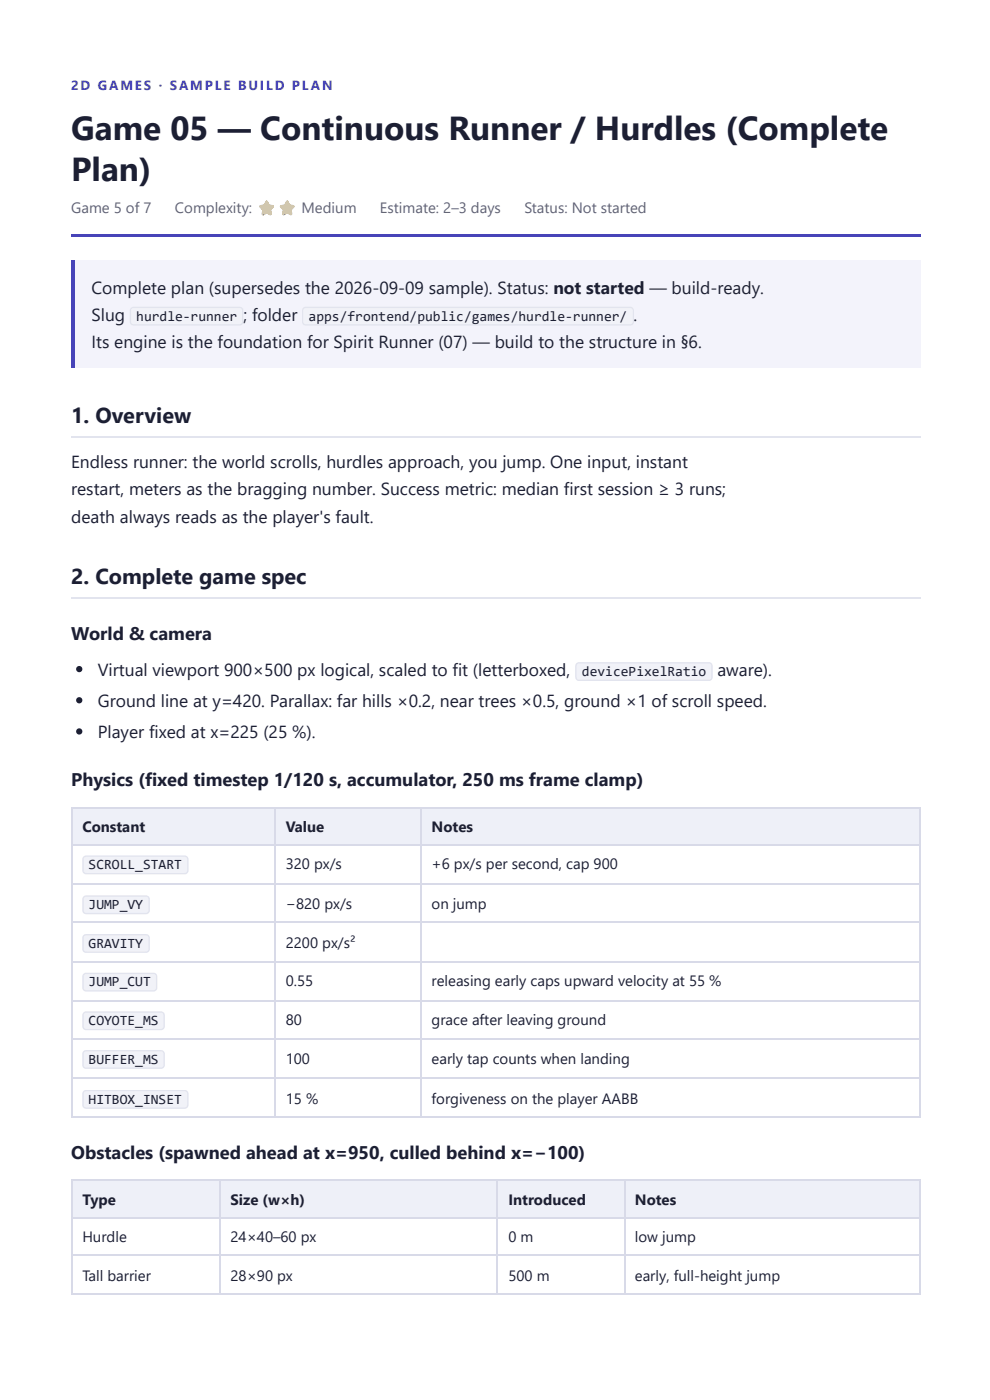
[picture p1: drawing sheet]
<svg xmlns="http://www.w3.org/2000/svg" width="210mm" height="297mm" viewBox="0 0 210 297" stroke-linecap="round" stroke-linejoin="round" font-family="sans-serif">
<defs><g id="words">
<g font-size="7.1" fill="#1c1f33">
<text x="15.1" y="29.6">Game 05 — Continuous Runner / Hurdles (Complete</text>
<text x="15.1" y="38.4">Plan)</text>
</g>
<g font-size="4.6" fill="#1c1f33">
<text x="15.1" y="89.7">1. Overview</text>
<text x="15.1" y="123.8">2. Complete game spec</text>
</g>
<g font-size="3.9" fill="#1c1f33">
<text x="15.1" y="135.7">World &amp; camera</text>
<text x="15.1" y="166.7">Physics (fixed timestep 1/120 s, accumulator, 250 ms frame clamp)</text>
<text x="15.1" y="245.8">Obstacles (spawned ahead at x=950, culled behind x=−100)</text>
</g>
<g font-size="3.7" fill="#1c1f33">
<text x="19.4" y="62.4">Complete plan (supersedes the 2026-09-09 sample). Status: not started — build-ready.</text>
<text x="19.4" y="68">Slug</text>
<text x="51.6" y="68">; folder</text>
<text x="134.3" y="68">.</text>
<text x="19.4" y="73.8">Its engine is the foundation for Spirit Runner (07) — build to the structure in §6.</text>
<text x="15.1" y="99.2">Endless runner: the world scrolls, hurdles approach, you jump. One input, instant</text>
<text x="15.1" y="105">restart, meters as the bragging number. Success metric: median first session ≥ 3 runs;</text>
<text x="15.1" y="110.9">death always reads as the player's fault.</text>
<text x="20.7" y="143.4">Virtual viewport 900×500 px logical, scaled to fit (letterboxed,</text>
<text x="152.1" y="143.4">aware).</text>
<text x="20.7" y="150">Ground line at y=420. Parallax: far hills ×0.2, near trees ×0.5, ground ×1 of scroll speed.</text>
<text x="20.7" y="156.6">Player fixed at x=225 (25 %).</text>
</g>
<g font-size="3.2" fill="#5f6377">
<text x="15.1" y="45.2">Game 5 of 7</text>
<text x="37.1" y="45.2">Complexity: ⭐⭐ Medium</text>
<text x="80.6" y="45.2">Estimate: 2–3 days</text>
<text x="111.2" y="45.2">Status: Not started</text>
</g>
<g font-size="3.2" fill="#1c1f33">
<text x="17.5" y="176.5">Constant</text>
<text x="60.6" y="176.5">Value</text>
<text x="91.5" y="176.5">Notes</text>
<text x="60.6" y="184.4">320 px/s</text>
<text x="91.5" y="184.4">+6 px/s per second, cap 900</text>
<text x="60.6" y="192.9">−820 px/s</text>
<text x="91.5" y="192.9">on jump</text>
<text x="60.6" y="201.1">2200 px/s²</text>
<text x="60.6" y="209.3">0.55</text>
<text x="91.5" y="209.3">releasing early caps upward velocity at 55 %</text>
<text x="60.6" y="217.5">80</text>
<text x="91.5" y="217.5">grace after leaving ground</text>
<text x="60.6" y="225.7">100</text>
<text x="91.5" y="225.7">early tap counts when landing</text>
<text x="60.6" y="234.2">15 %</text>
<text x="91.5" y="234.2">forgiveness on the player AABB</text>
<text x="17.5" y="255.6">Type</text>
<text x="48.9" y="255.6">Size (w×h)</text>
<text x="107.8" y="255.6">Introduced</text>
<text x="134.6" y="255.6">Notes</text>
<text x="17.5" y="263.5">Hurdle</text>
<text x="48.9" y="263.5">24×40–60 px</text>
<text x="107.8" y="263.5">0 m</text>
<text x="134.6" y="263.5">low jump</text>
<text x="17.5" y="271.7">Tall barrier</text>
<text x="48.9" y="271.7">28×90 px</text>
<text x="107.8" y="271.7">500 m</text>
<text x="134.6" y="271.7">early, full-height jump</text>
</g>
<g font-size="3" fill="#1c1f33">
<text x="28.9" y="68">hurdle-runner</text>
<text x="65.4" y="68">apps/frontend/public/games/hurdle-runner/</text>
<text x="123.4" y="143.4">devicePixelRatio</text>
<text x="18.8" y="184.4">SCROLL_START</text>
<text x="18.8" y="192.9">JUMP_VY</text>
<text x="18.8" y="201.1">GRAVITY</text>
<text x="18.8" y="209.3">JUMP_CUT</text>
<text x="18.8" y="217.5">COYOTE_MS</text>
<text x="18.8" y="225.7">BUFFER_MS</text>
<text x="18.8" y="234.2">HITBOX_INSET</text>
</g>
<text font-size="2.8" fill="#4744b8" x="15.1" y="19.1">2D GAMES · SAMPLE BUILD PLAN</text>
</g></defs>
<path d="M15.1 49.7h180v.6h-180z" fill="#4744b8"/>
<path d="M15.1 55.3h180v22.8h-180z" fill="#f3f3fb"/>
<path d="M15.1 55.3h.8v22.8h-.8z" fill="#4744b8"/>
<path d="M15.1 92.7h180M15.1 126.9h180" fill="none" stroke="#e2e4ee" stroke-width=".26"/>
<g fill="#eef0f8">
<path d="M15.3 171.2h43.2v7.9h-43.2z"/>
<path d="M58.5 171.2h30.7v7.9h-30.7z"/>
<path d="M89.2 171.2h105.9v7.9h-105.9z"/>
</g>
<path d="M15.1 171.3h180M15.1 179.3h180M15.2 171.2v65.9M58.3 171.2v65.9M89.3 171.2v65.9M15.1 187.5h180M15.1 195.7h180M15.1 204.1h180M15.1 212.3h180M15.1 220.5h180M15.1 228.7h180M15.1 236.9h180" fill="none" stroke="#d8dae8" stroke-width=".26"/>
<path d="M195.1 171.2v65.9" fill="none" stroke="#d8dae8" stroke-width=".21"/>
<g fill="#eef0f8">
<path d="M15.3 250.3h31.3v8.2h-31.3z"/>
<path d="M46.6 250.3h59v8.2h-59z"/>
<path d="M105.6 250.3h26.7v8.2h-26.7z"/>
<path d="M132.3 250.3h62.8v8.2h-62.8z"/>
</g>
<path d="M15.1 250.4h180M15.1 258.4h180M15.2 250.3v24.1M46.7 250.3v24.1M105.4 250.3v24.1M132.4 250.3v24.1M15.1 266.3h180M15.1 274.5h180" fill="none" stroke="#d8dae8" stroke-width=".26"/>
<path d="M195.1 250.3v24.1" fill="none" stroke="#d8dae8" stroke-width=".21"/>
<path d="M27.7 65.3l.6-.2h22.5a.79 .79 0 0 1 .8 .8v2.4a.79 .79 0 0 1-.8 .8h-22.5a.79 .79 0 0 1-.8-.8v-2.4z" fill="#f1f2f8"/>
<path d="M27.8 65.4l.5-.2h22.5a.66 .66 0 0 1 .7 .7v2.4a.66 .66 0 0 1-.7 .6h-22.5a.66 .66 0 0 1-.7-.6v-2.4z" fill="none" stroke="#e2e4ee" stroke-width=".26"/>
<path d="M64.3 65.3l.5-.2h68.8a.79 .79 0 0 1 .8 .8v2.4a.79 .79 0 0 1-.8 .8h-68.8a.79 .79 0 0 1-.8-.8v-2.4z" fill="#f1f2f8"/>
<path d="M64.4 65.4l.4-.2h68.8a.66 .66 0 0 1 .7 .7v2.4a.66 .66 0 0 1-.7 .6h-68.8a.66 .66 0 0 1-.6-.6v-2.4z" fill="none" stroke="#e2e4ee" stroke-width=".26"/>
<circle cx="16.8" cy="141.9" r=".66" fill="#1c1f33"/>
<path d="M122.2 140.7l.6-.2h27.5a.79 .79 0 0 1 .8 .8v2.4a.79 .79 0 0 1-.8 .8h-27.5a.79 .79 0 0 1-.8-.8v-2.4z" fill="#f1f2f8"/>
<path d="M122.3 140.8l.5-.2h27.5a.66 .66 0 0 1 .6 .7v2.4a.66 .66 0 0 1-.6 .6h-27.5a.66 .66 0 0 1-.7-.6v-2.4z" fill="none" stroke="#e2e4ee" stroke-width=".26"/>
<g fill="#1c1f33">
<circle cx="16.8" cy="148.6" r=".66"/>
<circle cx="16.8" cy="155.2" r=".66"/>
</g>
<path d="M17.7 181.7l.6-.2h20.9a.79 .79 0 0 1 .8 .8v2.4a.79 .79 0 0 1-.8 .8h-20.9a.79 .79 0 0 1-.8-.8v-2.4z" fill="#f1f2f8"/>
<path d="M17.8 181.8l.5-.2h20.9a.66 .66 0 0 1 .6 .7v2.4a.66 .66 0 0 1-.6 .6h-20.9a.66 .66 0 0 1-.7-.6v-2.4z" fill="none" stroke="#e2e4ee" stroke-width=".26"/>
<path d="M17.7 190.2l.6-.2h12.7a.79 .79 0 0 1 .7 .8v2.3a.79 .79 0 0 1-.7 .8h-12.7a.79 .79 0 0 1-.8-.8v-2.3z" fill="#f1f2f8"/>
<path d="M17.8 190.3l.5-.2h12.7a.66 .66 0 0 1 .6 .7v2.3a.66 .66 0 0 1-.6 .7h-12.7a.66 .66 0 0 1-.7-.7v-2.3z" fill="none" stroke="#e2e4ee" stroke-width=".26"/>
<path d="M17.7 198.4l.6-.2h12.7a.79 .79 0 0 1 .7 .8v2.3a.79 .79 0 0 1-.7 .8h-12.7a.79 .79 0 0 1-.8-.8v-2.3z" fill="#f1f2f8"/>
<path d="M17.8 198.5l.5-.2h12.7a.66 .66 0 0 1 .6 .7v2.3a.66 .66 0 0 1-.6 .7h-12.7a.66 .66 0 0 1-.7-.7v-2.3z" fill="none" stroke="#e2e4ee" stroke-width=".26"/>
<path d="M17.7 206.6l.6-.2h14.2a.79 .79 0 0 1 .8 .8v2.3a.79 .79 0 0 1-.8 .8h-14.2a.79 .79 0 0 1-.8-.8v-2.3z" fill="#f1f2f8"/>
<path d="M17.8 206.7l.5-.2h14.2a.66 .66 0 0 1 .7 .7v2.3a.66 .66 0 0 1-.7 .7h-14.2a.66 .66 0 0 1-.7-.7v-2.3z" fill="none" stroke="#e2e4ee" stroke-width=".26"/>
<path d="M17.7 214.8l.6-.2h15.8a.79 .79 0 0 1 .8 .8v2.4a.79 .79 0 0 1-.8 .7h-15.8a.79 .79 0 0 1-.8-.7v-2.4z" fill="#f1f2f8"/>
<path d="M17.8 214.9l.5-.2h15.8a.66 .66 0 0 1 .7 .7v2.4a.66 .66 0 0 1-.7 .6h-15.8a.66 .66 0 0 1-.7-.6v-2.4z" fill="none" stroke="#e2e4ee" stroke-width=".26"/>
<path d="M17.7 223l.6-.2h15.8a.79 .79 0 0 1 .8 .8v2.4a.79 .79 0 0 1-.8 .7h-15.8a.79 .79 0 0 1-.8-.7v-2.4z" fill="#f1f2f8"/>
<path d="M17.8 223.1l.5-.2h15.8a.66 .66 0 0 1 .7 .7v2.4a.66 .66 0 0 1-.7 .6h-15.8a.66 .66 0 0 1-.7-.6v-2.4z" fill="none" stroke="#e2e4ee" stroke-width=".26"/>
<path d="M17.7 231.5l.6-.3h20.9a.79 .79 0 0 1 .8 .8v2.4a.79 .79 0 0 1-.8 .8h-20.9a.79 .79 0 0 1-.8-.8v-2.4z" fill="#f1f2f8"/>
<path d="M17.8 231.6l.5-.2h20.9a.66 .66 0 0 1 .6 .6v2.4a.66 .66 0 0 1-.6 .7h-20.9a.66 .66 0 0 1-.7-.7v-2.4z" fill="none" stroke="#e2e4ee" stroke-width=".26"/>
<use href="#words"/>
</svg>
